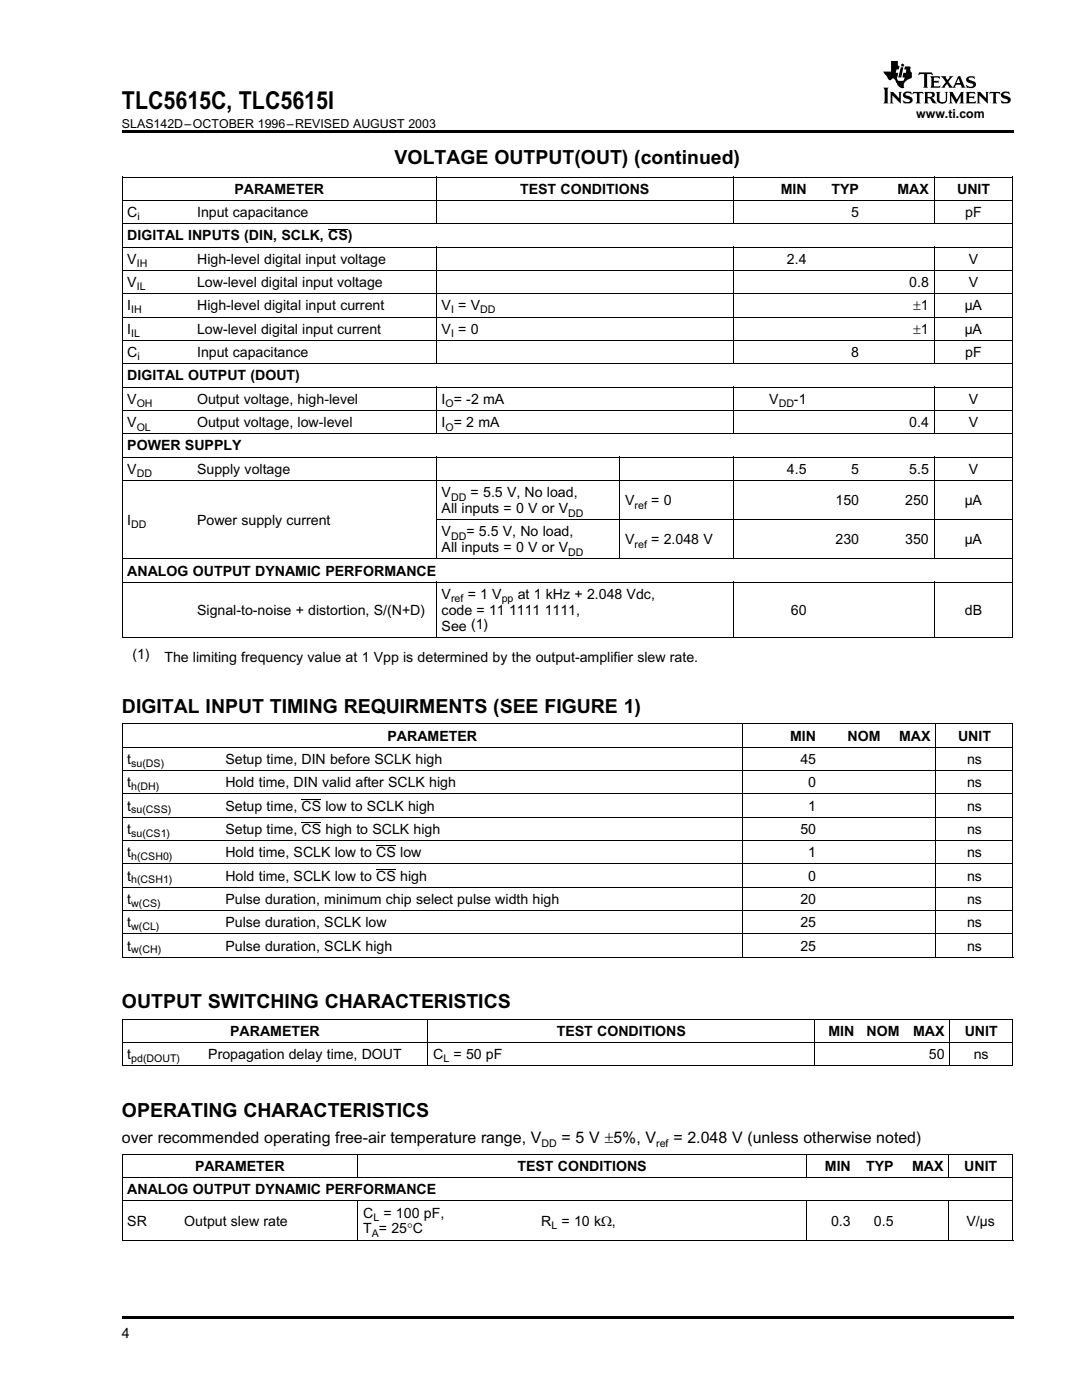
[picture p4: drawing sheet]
<svg xmlns="http://www.w3.org/2000/svg" width="216mm" height="279mm" viewBox="0 0 216 279" stroke-linecap="round" stroke-linejoin="round" font-family="sans-serif">
<defs><g id="words">
<text font-size="4.9" x="24.3" y="21.7">TLC5615C, TLC5615I</text>
<g font-size="3.9">
<text x="78.7" y="32.8">VOLTAGE OUTPUT(OUT) (continued)</text>
<text x="24.3" y="142.3">DIGITAL INPUT TIMING REQUIRMENTS (SEE FIGURE 1)</text>
<text x="24.3" y="201.2">OUTPUT SWITCHING CHARACTERISTICS</text>
<text x="24.3" y="222.9">OPERATING CHARACTERISTICS</text>
</g>
<g font-size="3.2">
<text x="24.3" y="228.2">over recommended operating free-air temperature range, V</text>
<text x="112.1" y="228.2">= 5 V ±5%, V</text>
<text x="134.4" y="228.2">= 2.048 V (unless otherwise noted)</text>
</g>
<g font-size="2.8">
<text x="46.8" y="38.7">PARAMETER</text>
<text x="103.8" y="38.7">TEST CONDITIONS</text>
<text x="155.8" y="38.7">MIN</text>
<text x="165.9" y="38.7">TYP</text>
<text x="179.1" y="38.7">MAX</text>
<text x="191" y="38.7">UNIT</text>
<text x="25.4" y="43.3">C</text>
<text x="25.4" y="48">DIGITAL INPUTS (DIN, SCLK, CS)</text>
<text x="39.3" y="43.3">Input capacitance</text>
<text x="169.8" y="43.3">5</text>
<text x="192.6" y="43.3">pF</text>
<text x="25.4" y="52.6">V</text>
<text x="39.3" y="52.6">High-level digital input voltage</text>
<text x="157" y="52.6">2.4</text>
<text x="193.3" y="52.6">V</text>
<text x="25.4" y="57.3">V</text>
<text x="39.3" y="57.3">Low-level digital input voltage</text>
<text x="181.4" y="57.3">0.8</text>
<text x="193.3" y="57.3">V</text>
<text x="25.4" y="61.9">I</text>
<text x="39.3" y="61.9">High-level digital input current</text>
<text x="88.1" y="61.9">V = V</text>
<text x="182.2" y="61.9">±1</text>
<text x="192.5" y="61.9">µA</text>
<text x="25.4" y="66.6">I</text>
<text x="25.4" y="71.3">C</text>
<text x="39.3" y="71.3">Input capacitance</text>
<text x="39.3" y="66.6">Low-level digital input current</text>
<text x="88.1" y="66.6">V = 0</text>
<text x="169.8" y="71.3">8</text>
<text x="182.2" y="66.6">±1</text>
<text x="192.5" y="66.6">µA</text>
<text x="192.6" y="71.3">pF</text>
<text x="25.4" y="75.9">DIGITAL OUTPUT (DOUT)</text>
<text x="25.4" y="80.6">V</text>
<text x="39.3" y="80.6">Output voltage, high-level</text>
<text x="88.1" y="80.6">I = -2 mA</text>
<text x="153.5" y="80.6">V</text>
<text x="158.4" y="80.6">-1</text>
<text x="193.3" y="80.6">V</text>
<text x="25.4" y="85.2">V</text>
<text x="25.4" y="89.9">POWER SUPPLY</text>
<text x="39.3" y="85.2">Output voltage, low-level</text>
<text x="88.1" y="85.2">I = 2 mA</text>
<text x="181.4" y="85.2">0.4</text>
<text x="193.3" y="85.2">V</text>
<text x="25.4" y="94.5">V</text>
<text x="39.3" y="94.5">Supply voltage</text>
<text x="157" y="94.5">4.5</text>
<text x="169.8" y="94.5">5</text>
<text x="181.4" y="94.5">5.5</text>
<text x="193.3" y="94.5">V</text>
<text x="88.1" y="99.2">V</text>
<text x="93.9" y="99.2">= 5.5 V, No load,</text>
<text x="124.7" y="100.8">V</text>
<text x="129.9" y="100.8">= 0</text>
<text x="166.7" y="100.8">150</text>
<text x="180.6" y="100.8">250</text>
<text x="192.5" y="100.8">µA</text>
<text x="25.4" y="104.7">I</text>
<text x="39.3" y="104.7">Power supply current</text>
<text x="88.1" y="102.4">All inputs = 0 V or V</text>
<text x="88.1" y="107">V</text>
<text x="93.1" y="107">= 5.5 V, No load,</text>
<text x="88.1" y="110.2">All inputs = 0 V or V</text>
<text x="124.7" y="108.6">V</text>
<text x="129.9" y="108.6">= 2.048 V</text>
<text x="166.7" y="108.6">230</text>
<text x="180.6" y="108.6">350</text>
<text x="192.5" y="108.6">µA</text>
<text x="25.4" y="114.9">ANALOG OUTPUT DYNAMIC PERFORMANCE</text>
<text x="88.1" y="119.5">V</text>
<text x="93.3" y="119.5">= 1 V</text>
<text x="103.3" y="119.5">at 1 kHz + 2.048 Vdc,</text>
<text x="39.3" y="122.7">Signal-to-noise + distortion, S/(N+D)</text>
<text x="88.1" y="125.9">See (1)</text>
<text x="88.1" y="122.7">code = 11</text>
<text x="101.6" y="122.7">1111</text>
<text x="108.7" y="122.7">1111,</text>
<text x="157.8" y="122.7">60</text>
<text x="192.5" y="122.7">dB</text>
<text x="26.5" y="131.6">(1)</text>
<text x="32.8" y="132.1">The limiting frequency value at 1 Vpp is determined by the output-amplifier slew rate.</text>
<text x="77.3" y="147.8">PARAMETER</text>
<text x="157.7" y="147.8">MIN</text>
<text x="169.1" y="147.8">NOM</text>
<text x="179.4" y="147.8">MAX</text>
<text x="191.2" y="147.8">UNIT</text>
<text x="25.4" y="152.5">t</text>
<text x="45" y="152.5">Setup time, DIN before SCLK high</text>
<text x="159.7" y="152.5">45</text>
<text x="193" y="152.5">ns</text>
<text x="25.4" y="157.1">t</text>
<text x="25.4" y="161.8">t</text>
<text x="45" y="157.1">Hold time, DIN valid after SCLK high</text>
<text x="45" y="161.8">Setup time, CS low to SCLK high</text>
<text x="161.3" y="157.1">0</text>
<text x="161.3" y="161.8">1</text>
<text x="193" y="157.1">ns</text>
<text x="193" y="161.8">ns</text>
<text x="25.4" y="166.4">t</text>
<text x="45" y="166.4">Setup time, CS high to SCLK high</text>
<text x="159.7" y="166.4">50</text>
<text x="193" y="166.4">ns</text>
<text x="25.4" y="171.1">t</text>
<text x="45" y="171.1">Hold time, SCLK low to CS low</text>
<text x="161.3" y="171.1">1</text>
<text x="193" y="171.1">ns</text>
<text x="25.4" y="175.8">t</text>
<text x="45" y="175.8">Hold time, SCLK low to CS high</text>
<text x="161.3" y="175.8">0</text>
<text x="193" y="175.8">ns</text>
<text x="25.4" y="180.4">t</text>
<text x="25.4" y="185.1">t</text>
<text x="45" y="180.4">Pulse duration, minimum chip select pulse width high</text>
<text x="45" y="185.1">Pulse duration, SCLK low</text>
<text x="159.7" y="180.4">20</text>
<text x="159.7" y="185.1">25</text>
<text x="193" y="180.4">ns</text>
<text x="193" y="185.1">ns</text>
<text x="25.4" y="189.7">t</text>
<text x="45" y="189.7">Pulse duration, SCLK high</text>
<text x="159.7" y="189.7">25</text>
<text x="193" y="189.7">ns</text>
<text x="45.9" y="206.7">PARAMETER</text>
<text x="111.1" y="206.7">TEST CONDITIONS</text>
<text x="165.3" y="206.7">MIN</text>
<text x="172.9" y="206.7">NOM</text>
<text x="182.2" y="206.7">MAX</text>
<text x="192.5" y="206.7">UNIT</text>
<text x="25.4" y="211.4">t</text>
<text x="41.6" y="211.4">Propagation delay time, DOUT</text>
<text x="86.4" y="211.4">C</text>
<text x="90.5" y="211.4">= 50 pF</text>
<text x="185.3" y="211.4">50</text>
<text x="194.3" y="211.4">ns</text>
<text x="38.9" y="233.7">PARAMETER</text>
<text x="103.3" y="233.7">TEST CONDITIONS</text>
<text x="164.6" y="233.7">MIN</text>
<text x="172.8" y="233.7">TYP</text>
<text x="182" y="233.7">MAX</text>
<text x="192.4" y="233.7">UNIT</text>
<text x="25.4" y="238.3">ANALOG OUTPUT DYNAMIC PERFORMANCE</text>
<text x="25.4" y="244.6">SR</text>
<text x="36.8" y="244.6">Output slew rate</text>
<text x="72.5" y="243">C</text>
<text x="76.5" y="243">= 100 pF,</text>
<text x="108" y="244.6">R</text>
<text x="112" y="244.6">= 10 kΩ,</text>
<text x="165.8" y="244.6">0.3</text>
<text x="174.4" y="244.6">0.5</text>
<text x="192.9" y="244.6">V/µs</text>
<text x="72.5" y="246.2">T = 25°C</text>
<text x="24.3" y="267">4</text>
</g>
<g font-size="2.5">
<text x="182.8" y="23.5">www.ti.com</text>
<text x="24.3" y="25.6">SLAS142D–OCTOBER 1996–REVISED AUGUST 2003</text>
</g>
<g font-size="2.1">
<text x="27.4" y="43.9">i</text>
<text x="27.3" y="53.2">IH</text>
<text x="27.3" y="57.9">IL</text>
<text x="26.2" y="62.5">IH</text>
<text x="90" y="62.5">I</text>
<text x="95.8" y="62.5">DD</text>
<text x="26.2" y="67.2">IL</text>
<text x="27.4" y="71.8">i</text>
<text x="90" y="67.2">I</text>
<text x="27.3" y="81.3">OH</text>
<text x="88.9" y="81.3">O</text>
<text x="155.4" y="81.3">DD</text>
<text x="27.3" y="85.9">OL</text>
<text x="88.9" y="85.9">O</text>
<text x="27.3" y="95.2">DD</text>
<text x="90" y="99.9">DD</text>
<text x="126.6" y="101.5">ref</text>
<text x="26.2" y="105.4">DD</text>
<text x="90" y="107.7">DD</text>
<text x="113.4" y="103.1">DD</text>
<text x="113.4" y="110.9">DD</text>
<text x="126.6" y="109.3">ref</text>
<text x="90" y="120.2">ref</text>
<text x="100.1" y="120.2">pp</text>
<text x="26.2" y="153">su(DS)</text>
<text x="26.2" y="157.7">h(DH)</text>
<text x="26.2" y="162.3">su(CSS)</text>
<text x="26.2" y="167">su(CS1)</text>
<text x="26.2" y="171.7">h(CSH0)</text>
<text x="26.2" y="176.3">h(CSH1)</text>
<text x="26.2" y="181">w(CS)</text>
<text x="26.2" y="185.6">w(CL)</text>
<text x="26.2" y="190.3">w(CH)</text>
<text x="26.2" y="211.9">pd(DOUT)</text>
<text x="88.5" y="211.9">L</text>
<text x="108.1" y="229">DD</text>
<text x="130.9" y="229">ref</text>
<text x="74.5" y="243.7">L</text>
<text x="110" y="245.3">L</text>
<text x="74.2" y="246.9">A</text>
</g>
</g></defs>
<g fill="#000">
<path d="M179.7 13.4h.6l-.5 2.1h-.6z" fill-rule="evenodd"/>
<path d="M179.9 12.8h.1a.31 .31 0 0 1 .4 .1 .31 .31 0 0 1-.1 .4l-.5-.1z" fill-rule="evenodd"/>
<path d="M177.8 12.2h1.4v.9l.3 .1-.2 .7h-.4l-.2 .6h.5l-.1 .9a.55 .55 0 0 0 .1 .7h1.1l.2-.6h-.4v-.2l.2-.8h.5v-.6h-.4l.2-.6h1.1l-.1 .7 .3 .4v1.1v.1l-.8 .3-.6 .5-.2 .3v.9l-.6-.1a1.69 1.69 0 0 1-1-1.4l-.4-.5h-.2a.57 .57 0 0 1-.9 .2l-.2-.5-.6-.6-.1-.4h1.5z" fill-rule="evenodd"/>
<path d="M185.6 15.2h1.9l.1 .5-.4-.2h-.8v.6h.9v.6l-.1-.2h-.8v.7h1l.3-.2-.2 .5h-1.9l.2-.3v-1.6z" fill-rule="evenodd"/>
<path d="M187.7 15.2h1.1l-.1 .4 .4 .4 .4-.5-.1-.3h.8l-1 1.1 .9 1.1 .2-.2 .9-2h.4l.8 2.1 .3 .2h-1l.2-.1-.2-.5h-.9l-.2 .3 .2 .3h-1.6l.2-.2-.4-.6-.5 .6 .1 .2h-.9l.4-.3 .6-.8-.6-.8z" fill-rule="evenodd"/>
<path d="M192.9 15.6l.5-.4h1l.1 .6-.4-.3h-.6l-.2 .1v.3l.5 .2a.82 .82 0 0 1 .8 .4 .82 .82 0 0 1 0 .8l-.5 .3h-1.1l-.3-.7a1.11 1.11 0 0 0 1.2 .3l.3-.1a.95 .95 0 0 0-.9-.6h-.2l-.3-.4z" fill-rule="evenodd"/>
</g>
<path d="M191.3 15.6l.3 1h-.8z" fill="#fff"/>
<g fill="#000">
<path d="M176.3 17.5h1l-.2 .2v2.8l.2 .1h-1l.2-.3v-2.4z" fill-rule="evenodd"/>
<path d="M180.4 18.4a1.21 1.21 0 0 1 1.3-.1h.1l.1 .6-.3-.2a.69 .69 0 0 0-.9 0l.1 .3 .4 .1a.82 .82 0 0 1 .8 .5 .82 .82 0 0 1-.2 .9l-1.5 .1-.2-.6 .7 .4 .7-.1v-.4l-.4-.2a.81 .81 0 0 1-.8-1.1z" fill-rule="evenodd"/>
<path d="M182.2 18.3h2l.1 .6-.2-.3h-.6v1.9l.2 .1h-1l.3-.2v-1.7l-.6-.1-.4 .3z" fill-rule="evenodd"/>
<path d="M184.4 18.3h1.8l.2 .2 .1 .6-.1 .3-.5 .1 1 1.1-.8-.1-.2-.3a.76 .76 0 0 0-.8-.6v.8l.2 .2h-.9l.2-.1v-2z" fill-rule="evenodd"/>
<path d="M186.7 18.3h1l-.2 .2v1.5l.2 .4h.7l.2-.2 .1-1.7-.2-.2h.7l-.2 .2v1.4a.95 .95 0 0 1-1.5 .6l-.6-.4v-1.6z" fill-rule="evenodd"/>
<path d="M197.5 18.3h2l.1 .6-.3-.3-.6 .1v1.7l.3 .2h-1l.2-.1v-1.9h-.6l-.2 .3z" fill-rule="evenodd"/>
<path d="M199.9 18.5l.1-.1a1.21 1.21 0 0 1 1.3-.1l.2 .6-.3-.2a.69 .69 0 0 0-1 0l.1 .3 .6 .2a.79 .79 0 0 1 .7 1v.2l-.4 .2h-1.3l-.3-.6 .7 .4 .8-.1a.42 .42 0 0 0-.4-.6 .81 .81 0 0 1-.9-1.1z" fill-rule="evenodd"/>
<path d="M177.5 18.3h.7l1.2 1.3v-1.2l-.2-.1h.8l-.3 .2v2.1l-1.6-1.6v1.5l.2 .1h-.8l.2-.1v-2.1z" fill-rule="evenodd"/>
<path d="M189.3 18.3h.8l.8 1.6 .9-1.6h.6l-.2 .1v2.1l.2 .1h-1l.3-.2v-1.3l-.9 1.6-1-1.6v1.2l.3 .3h-.8l.3-.1v-2z" fill-rule="evenodd"/>
<path d="M192.7 18.3h1.8l.1 .6-.3-.3-.9 .1v.6h.8l.2-.2v.6l-.3-.2h-.7v.8l1 .1 .4-.3-.2 .5h-1.9l.2-.1v-2.1z" fill-rule="evenodd"/>
<path d="M194.9 18.3h.7l1.2 1.3v-1.2l-.2-.1h.8l-.3 .2v2.1l-1.7-1.6v1.5l.3 .1h-.8l.2-.1v-2.1z" fill-rule="evenodd"/>
</g>
<path d="M185.1 18.6l.8 .1a.45 .45 0 0 1 0 .5 .45 .45 0 0 1-.5 .2h-.3z" fill-rule="evenodd" fill="#fff"/>
<path d="M183.4 14.4h2.5l.3 .6h-.1l-.3-.2h-.8v2.5l.2 .2h-1l.2-.2v-2.5h-.8l-.3 .2z" fill-rule="evenodd" fill="#000"/>
<path d="M24.3 26h177.8v.6h-177.8zM24.3 262.7h177.8v.5h-177.8z" fill="#000"/>
<g fill="none" stroke="#000" stroke-width=".2">
<path d="M24.3 35.3h177.8M24.3 40h177.8M24.4 35.3v91.8M87 35.3v9.3M146.3 35.3v9.3M186.4 35.3v9.3M202.1 35.3v91.8M24.3 44.6h177.8M24.3 49.3h177.8M24.3 54h177.8M24.3 58.6h177.8M65.5 45.7h3.9"/>
<path d="M87 49.2v23.3M146.3 49.2v23.3M186.4 49.2v23.3M24.3 63.3h177.8M24.3 67.9h177.8M24.3 72.6h177.8M24.3 77.2h177.8M87 77.2v9.3M146.3 77.2v9.3M186.4 77.2v9.3M24.3 81.9h177.8M24.3 86.6h177.8"/>
<path d="M24.3 91.2h177.8M24.3 95.9h177.8M87 91.2v20.3M123.6 91.2v20.3M146.3 91.2v20.3M186.4 91.2v20.3M24.3 111.5h177.8M24.3 116.2h177.8M87 116.1v11M87.1 103.7h115M146.3 116.1v11M186.4 116.1v11"/>
<path d="M24.3 127.2h177.8M24.3 144.5h177.8M24.3 149.1h177.8M24.3 153.8h177.8M24.3 158.5h177.8M24.4 144.4v46.6M60.1 159.5h4M148.1 144.4v46.6M186.7 144.4v46.6M202.1 144.4v46.6M24.3 163.1h177.8M24.3 167.8h177.8"/>
<path d="M24.3 172.4h177.8M24.3 177.1h177.8M60.1 164.2h4M75.1 168.8h3.9M75.1 173.5h3.9M24.3 181.7h177.8M24.3 186.4h177.8M24.3 191h177.8M24.3 203.4h177.8M24.3 208.1h177.8M24.3 212.7h177.8M24.4 203.3v9.4"/>
<path d="M85.3 203.3v9.4M162.5 203.3v9.4M189.5 203.3v9.4M202.1 203.3v9.4M24.3 230.3h177.8M24.3 235h177.8M24.3 239.7h177.8M24.4 230.3v17.1M71.3 230.3v4.6M71.3 239.6v7.8M160.8 230.3v4.6M160.8 239.6v7.8"/>
<path d="M189.3 230.3v4.6M189.3 239.6v7.8M202.1 230.3v17.1M24.3 247.5h177.8"/>
</g>
<use href="#words"/>
</svg>
